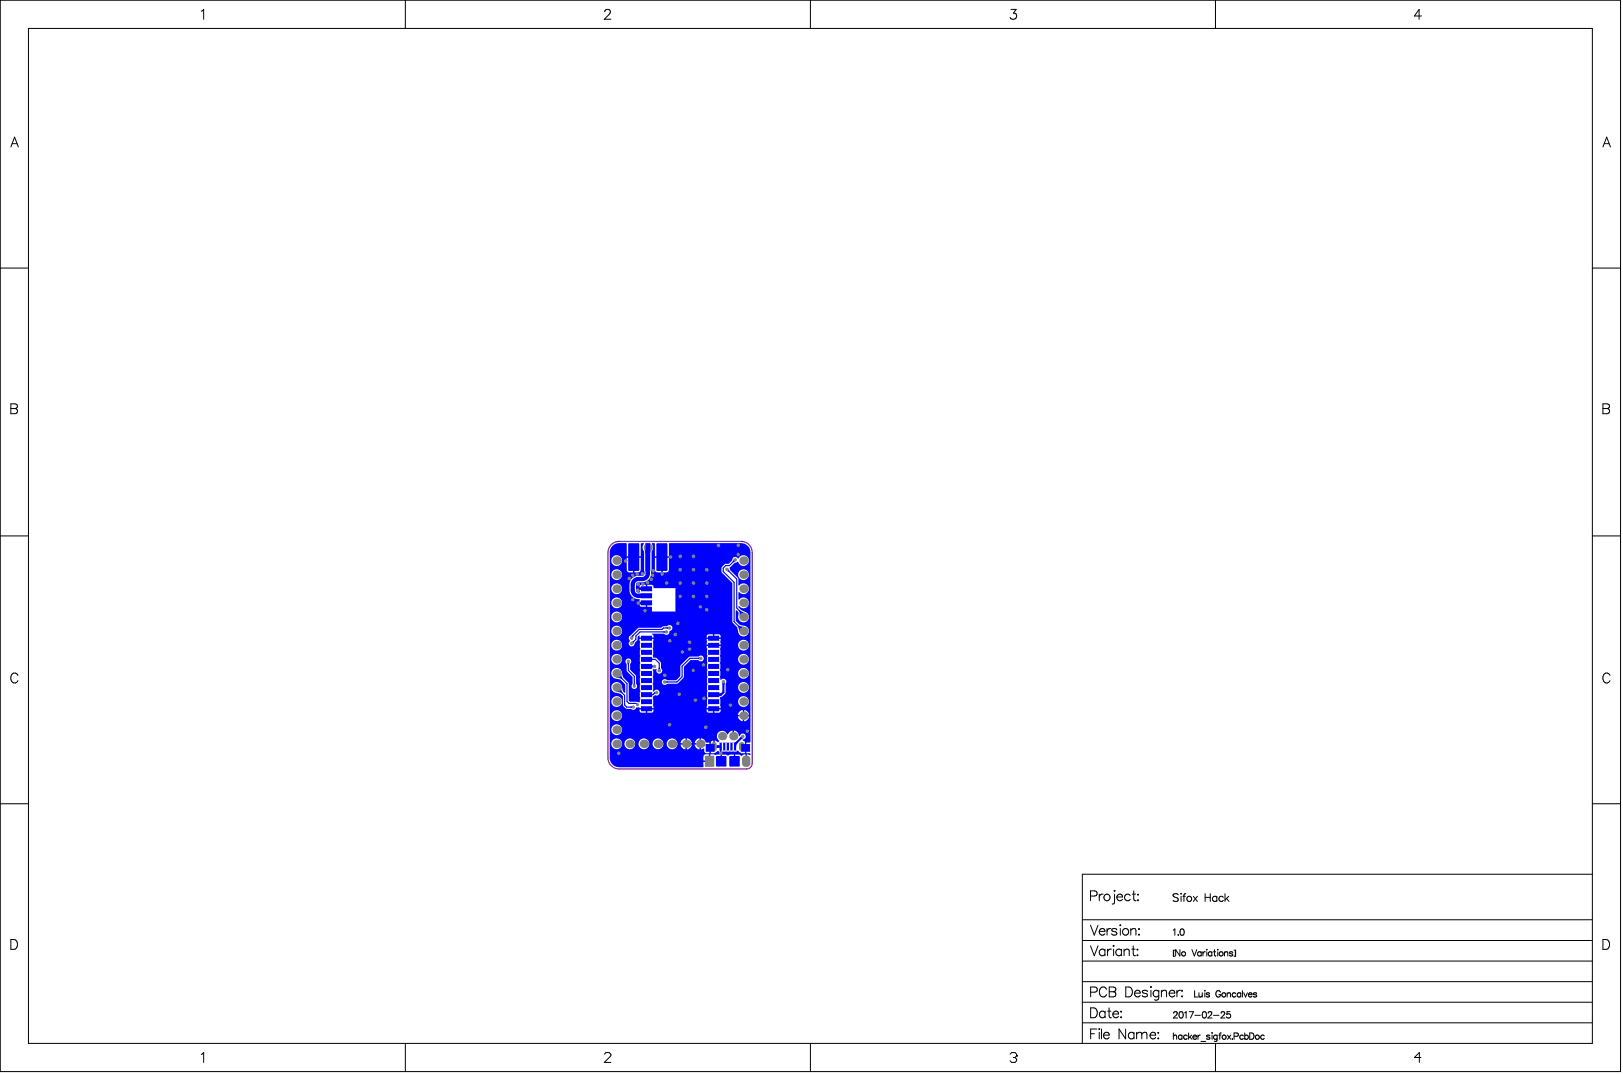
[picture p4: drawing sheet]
<svg xmlns="http://www.w3.org/2000/svg" width="487mm" height="322mm" viewBox="0 0 487 322" stroke-linecap="round" stroke-linejoin="round" font-family="sans-serif">
<g fill="none" stroke="#000" stroke-width=".3">
<path d="M.1 .1h486v321.3h-486zM8.5 8.5h469.1v304.4h-469.1zM60.4 3.4l.7-.6v3M121.6 .1v8.4M181.4 3.5l.1-.4 .5-.3h.5l.5 .3a.92 .92 0 0 1-.3 1.3l-1.4 1.4h1.9M243.1 .1v8.4M303.3 2.8h1.5l-.8 1.1a.99 .99 0 0 1 .9 1.4 .99 .99 0 0 1-1.6 .3l-.3-.4M364.6 .1v8.4M426.4 4.8h-2.1l1.4-2v3M3.3 44.1l1.1-3 1.1 3M3.7 43.1h1.4M480.8 44.1l1.1-3 1.2 3"/>
<path d="M481.2 43.1h1.4M.1 80.4h8.4M477.6 80.4h8.5M3.3 121.1h1.2l.6 .3 .1 .6-.3 .4-.4 .1a.78 .78 0 0 1 .8 .8 .78 .78 0 0 1-.8 .8h-1.2zM3.3 122.5h1.2M480.8 121.1h1.3l.5 .3 .2 .6-.3 .4-.4 .1a.78 .78 0 0 1 .7 .8 .78 .78 0 0 1-.7 .8h-1.3zM480.8 122.5h1.3M.1 160.7h8.4M477.6 160.7h8.5M5.4 202.6a1.09 1.09 0 0 0-1.3-.8 1.09 1.09 0 0 0-.8 1.2 1.3 1.3 0 0 0 .2 1.4 1.3 1.3 0 0 0 1.4 .3l.5-.6M482.9 202.6a1.09 1.09 0 0 0-1.2-.8 1.09 1.09 0 0 0-.9 1.2 1.3 1.3 0 0 0 .3 1.4 1.3 1.3 0 0 0 1.4 .3l.4-.6M.1 241h8.4"/>
<path d="M477.6 241h8.5M324.7 275.8h152.9M327.1 268.7h1.3a.78 .78 0 0 0 .7-.8 .78 .78 0 0 0-.7-.7h-1.3v2.9M327.1 277.5l1.1 2.9 1.2-2.9M329.7 279.3a.93 .93 0 0 0 .6 1.1 .93 .93 0 0 0 1.1-.4M329.7 268.2v1.9M329.9 278.9a.82 .82 0 0 1 .9-.4 .82 .82 0 0 1 .6 .8h-1.7zM330.9 268.2a.95 .95 0 0 0-1.2 .8M332.1 278.5v1.9M333.2 278.5a.95 .95 0 0 0-1.1 .8M334.3 267v.3zM334.3 268.2v2.3l-.1 .5-.6 .1"/>
<path d="M335 278.9a.89 .89 0 0 0-1.5 0l.1 .3 1.3 .4 .1 .4a.89 .89 0 0 1-1.5 0M335 269a.93 .93 0 0 0 .6 1.1 .93 .93 0 0 0 1.1-.4M335.1 268.6a.82 .82 0 0 1 1-.5 .82 .82 0 0 1 .6 .9h-1.7zM336 277.3v.3zM336 278.5v1.9M339 268.6a.94 .94 0 0 0-1.4-.2 .94 .94 0 0 0 0 1.4 .94 .94 0 0 0 1.4-.1M339.2 279l.7-.5 .7 .1 .1 1.8M339.2 278.5v1.9M339.7 268.2h.9M340.1 267.2v2.4l.1 .4 .6 .1M341.3 268.2v.2zM341.3 269.8v.3z"/>
<path d="M341.7 278.5v.3zM352 278.9l.4-.3v1.9M353.4 268.3a.87 .87 0 0 0-.8-.3 .87 .87 0 0 0-.7 .6l.2 .3 1.1 .4 .2 .7a1.02 1.02 0 0 1-1.5 0M354.2 278.7l.3-.1a.98 .98 0 0 1 .7 .9 .98 .98 0 0 1-.7 1 1.21 1.21 0 0 1-.3-1.8zM354.3 267.9v.2zM354.3 268.8v1.5M354.8 268.8h.8M355.7 268l-.5 .1-.1 .4v1.8M358 268.8l1.2 1.5M359.2 268.8l-1.2 1.5M361.5 268v2.3M361.5 269.1h1.5"/>
<path d="M363 268v2.3M365 269.1a.74 .74 0 0 0-1.1-.1 .74 .74 0 0 0 0 1.1 .74 .74 0 0 0 1.1-.1M365 268.8v1.5M367 269.1a.74 .74 0 0 0-1.1-.1 .74 .74 0 0 0 0 1.1 .74 .74 0 0 0 1.1-.1M367.5 268v2.3M367.9 269.5l.8 .8M368.6 268.8l-1.1 1.1M477.6 262.2h-152.9v50.7M3.3 281.8h.9a1.58 1.58 0 0 1 1.1 1.4 1.58 1.58 0 0 1-1.1 1.5h-.9zM324.7 294.4h152.9M324.7 288.2h152.9M324.7 282h152.9"/>
<path d="M327.1 283.7l1.1 2.9 1.2-2.9M327.1 297.5h1.3a.78 .78 0 0 0 .7-.7 .78 .78 0 0 0-.7-.8h-1.3v3M331.4 284.6v2M331.4 285.1a.94 .94 0 0 0-1.4-.2 .94 .94 0 0 0 0 1.4 .94 .94 0 0 0 1.4-.1M331.9 296.7a1.09 1.09 0 0 0-1.2-.7 1.09 1.09 0 0 0-.9 1.1 1.29 1.29 0 0 0 .3 1.4 1.29 1.29 0 0 0 1.4 .3l.4-.5M332.2 284.6v2M332.7 296h1.3l.6 .3v.8l-.6 .3a.78 .78 0 0 1 .7 .8 .78 .78 0 0 1-.7 .8h-1.3zM332.7 297.4h1.3M333.3 284.6a.95 .95 0 0 0-1.1 .9M333.9 283.7h.3zM334 284.6v2M336.4 285.1a.94 .94 0 0 0-1.4-.2 .94 .94 0 0 0 0 1.4 .94 .94 0 0 0 1.4-.1"/>
<path d="M336.4 284.6v2M337.2 285.2l.7-.6 .7 .2 .1 1.8M337.2 284.6v2M337.7 296h1a1.58 1.58 0 0 1 1 1.5 1.58 1.58 0 0 1-1 1.5h-1zM339.5 284.6h1M339.9 283.7v2.3l.2 .5 .5 .1M340.3 297.8a.93 .93 0 0 0 .6 1.1 .93 .93 0 0 0 1.1-.4M340.5 297.4a.82 .82 0 0 1 .9-.4 .82 .82 0 0 1 .6 .8h-1.7zM341.2 284.6v.3zM341.2 286.3v.3zM341.7 280.2v.2zM344.2 297.4a.89 .89 0 0 0-1.6 0l.2 .3 1.2 .4 .2 .4a.89 .89 0 0 1-1.6 0"/>
<path d="M345.2 295.9v.2zM345.2 297v2M347.6 297v2.2a.78 .78 0 0 1-.5 .7 .78 .78 0 0 1-.8-.1M347.6 297.4a.94 .94 0 0 0-1.4-.1 .94 .94 0 0 0 0 1.4 .94 .94 0 0 0 1.4-.2M348.4 297.5l.7-.5 .7 .1 .1 1.9M348.4 297v2M350.7 297.8a.93 .93 0 0 0 .5 1.1 .93 .93 0 0 0 1.2-.4M351.1 297.1a.78 .78 0 0 1 .9-.1 .78 .78 0 0 1 .4 .8h-1.7zM352 285v1.8M352.4 285h-.4v1.8h.4M353 297v2M353.4 280.4h.1z"/>
<path d="M353.9 284.8v1.9l-1.2-1.9v1.9M354.1 297a.95 .95 0 0 0-1.1 .8M354.4 298.8h.3zM354.6 297v.3zM357.5 284.8l.8 1.9 .7-1.9M358.3 297.1v1.9h1.1M359.6 297.7l.1 1.2 .5 .1 .4-.4M360.3 285.7a.61 .61 0 0 0-.9-.1 .61 .61 0 0 0 0 .9 .61 .61 0 0 0 .9-.1M360.3 285.4v1.3M360.6 297.7v1.3M360.8 285.4v1.3M361.4 297v.2z"/>
<path d="M361.4 297.7v1.3M361.5 285.4l-.4 .1-.3 .5M362 284.7v.2zM362 285.4v1.3M362.8 298l-.3-.3-.7 .3 .9 .5v.4l-.5 .1-.4-.3M363.5 285.7a.61 .61 0 0 0-.9-.1 .61 .61 0 0 0 0 .9 .61 .61 0 0 0 .9-.1M363.5 285.4v1.3M364 285.4h.6M364.3 284.8v1.5l.1 .3 .3 .1M365.2 284.8h.2zM365.3 285.4v1.3M366.1 297.6a.7 .7 0 0 0-.8-.5 .7 .7 0 0 0-.6 .7v.5a.68 .68 0 0 0 .7 .7 .68 .68 0 0 0 .7-.7h-.5"/>
<path d="M367.3 285.8l.4-.4 .5 .1 .1 1.2M367.3 285.4v1.3M368.1 298.1l.5-.4 .4 .1 .1 1.2M368.1 297.7v1.3M369.8 285.7l-.4-.3-.6 .3 .9 .5v.4l-.6 .1-.3-.3M370.2 285h.4v1.8h-.4M370.5 285v1.8M370.7 298a.61 .61 0 0 0-.9-.1 .61 .61 0 0 0 0 .9 .61 .61 0 0 0 .9-.1M372.2 298a.61 .61 0 0 0-.9-.1 .61 .61 0 0 0 0 .9 .61 .61 0 0 0 .9-.1M372.2 297.7v1.3M372.7 297.1v1.9M373.1 297.7l.5 1.3 .6-1.3"/>
<path d="M374.5 298.3l.1 .4 .3 .3 .7-.3M374.7 297.8h.7l.2 .5h-1.1zM377 298l-.4-.3-.6 .3 .9 .5v.4l-.6 .1-.3-.3M480.8 281.8h1a1.58 1.58 0 0 1 1 1.4 1.58 1.58 0 0 1-1 1.5h-1zM60.4 316.2l.7-.5v2.9M121.6 312.9v8.5M181.3 316.2l.5-.5h.9l.5 .5v.4l-1.9 2h1.9M243.1 312.9v8.5M303 316.2l.5-.5h1l.4 .5v.4M304 317.1h.5M304.5 317.1l.4 .5v.5l-.4 .5h-1l-.5-.5M304.9 316.6h.1"/>
<path d="M304.9 316.6l-.4 .5M324.7 306.7h152.9M324.7 300.6h152.9M327.1 302.3h1a1.58 1.58 0 0 1 1.1 1.4 1.58 1.58 0 0 1-1.1 1.5h-1zM327.1 310h1.2M329 308.6h-1.9v3M329.7 308.5v.2zM329.7 309.6v2M330.4 308.6v3M331 310.4a.93 .93 0 0 0 .6 1.1 .93 .93 0 0 0 1.1-.4M331.2 310a.82 .82 0 0 1 .9-.4 .82 .82 0 0 1 .6 .8h-1.7zM331.5 303.7a.94 .94 0 0 0-1.4-.2 .94 .94 0 0 0 0 1.4 .94 .94 0 0 0 1.4-.1"/>
<path d="M331.5 303.2v2M332.3 303.2h.9M332.7 302.3v2.4l.1 .4 .6 .1M333.8 304.1a.93 .93 0 0 0 .6 1 .93 .93 0 0 0 1.1-.3M334.2 303.4a.78 .78 0 0 1 .9-.1 .78 .78 0 0 1 .4 .8h-1.7zM336.3 303.2v.3zM336.3 304.9v.3zM337.6 308.6v3l-1.9-3v3M340.1 310a.94 .94 0 0 0-1.3-.1 .94 .94 0 0 0 0 1.4 .94 .94 0 0 0 1.3-.2M340.1 309.6v2M340.9 310.1l.7-.5 .7 .1 .2 .4M340.9 309.6v2"/>
<path d="M342.5 310.1l.7-.5 .7 .1 .1 1.9M342.5 310.1v1.5M345 310.4a.93 .93 0 0 0 .5 1.1 .93 .93 0 0 0 1.2-.4M345.4 309.7a.78 .78 0 0 1 .9-.1 .78 .78 0 0 1 .4 .8h-1.7zM347.4 309.6v.3zM347.4 311.3v.3zM352 310.8l.4-.4 .5 .1 .1 1.2M352 309.8v1.9M352 303.8l.4-.4 .6 .1 .1 .3-.2 .6-.9 .9h1.2M353.9 303.5l.3-.1a.98 .98 0 0 1 .7 .9 .98 .98 0 0 1-.7 1 1.21 1.21 0 0 1-.3-1.8zM354.5 310.7a.61 .61 0 0 0-.9-.1 .61 .61 0 0 0 0 .9 .61 .61 0 0 0 .9-.1M354.5 310.4v1.3"/>
<path d="M355.3 303.8l.5-.4v1.9M356.1 310.7a.61 .61 0 0 0-.9-.1 .61 .61 0 0 0 0 .9 .61 .61 0 0 0 .9-.1M356.5 309.8v1.9M356.7 303.4h1.3l-.9 1.9M356.9 311l.6 .7M357.4 310.4l-.9 .9M357.8 311l.1 .4 .4 .3 .6-.3M357.9 310.7l.7-.3 .3 .6h-1.1zM358.4 304.5h1.7M359.3 310.4v1.3M360.1 310.4l-.5 .1-.3 .5M360.2 312.3h1.5"/>
<path d="M360.9 303.5l.3-.1a.98 .98 0 0 1 .7 .9 .98 .98 0 0 1-.7 1 1.22 1.22 0 0 1-.3-1.8zM362.4 303.8l.4-.4 .5 .1 .2 .3-.3 .6-.9 .9h1.3M362.9 310.7l-.4-.3-.6 .3 .9 .4v.5l-.5 .1-.4-.3M363.6 309.7v.2zM363.6 310.4v1.3M364 304.5h1.6M364.6 312.9v8.5M365.1 310.7a.61 .61 0 0 0-.9-.1 .61 .61 0 0 0 0 .9 .61 .61 0 0 0 .9-.1M365.1 310.4l-.1 1.7-.7 .1M365.6 310.4h.6M366.3 303.8l.4-.4 .5 .1 .2 .3-.3 .6-.9 .9h1.3M366.3 309.8l-.3 .1-.1 .2v1.6"/>
<path d="M368.2 310.4l1 1.3M369 303.4h-.9l-.1 .8a.67 .67 0 0 1 1 0 .67 .67 0 0 1-.1 1 .67 .67 0 0 1-1-.3M369.2 310.4l-1 1.3M369.6 311.6h.2zM370.2 310.8l1.1-.1 .1-.7-1.2-.2v1.9M373 310.7a.61 .61 0 0 0-.9-.1 .61 .61 0 0 0 0 .9 .61 .61 0 0 0 .9-.1M373.4 310.7a.61 .61 0 0 1 .9-.1 .61 .61 0 0 1 0 .9 .61 .61 0 0 1-.9-.1M373.4 309.8v1.9M374.9 309.8h.6a1.02 1.02 0 0 1 .7 .9 1.02 1.02 0 0 1-.7 1h-.6zM379.2 310.7a.61 .61 0 0 0-.9-.1 .61 .61 0 0 0 0 .9 .61 .61 0 0 0 .9-.1M426.2 317.1h-1.9l1.4-1.4v2.9"/>
<circle cx="332" cy="269.1" r=".98"/>
<circle cx="337.6" cy="279.5" r=".98"/>
<circle cx="356.7" cy="269.6" r=".77"/>
<circle cx="355" cy="286" r=".63"/>
<circle cx="366.3" cy="286" r=".63"/>
<circle cx="367.1" cy="298.4" r=".63"/>
<circle cx="367.2" cy="311" r=".63"/>
<circle cx="377.1" cy="311" r=".63"/>
</g>
<path d="M183.3 163.3a3.3 3.3 0 0 1 2.4-.9h36.6a3.3 3.3 0 0 1 3.3 3.3v63.2l-.2 .9-.6 .6-.8 .2h-38.3a3.3 3.3 0 0 1-3.3-3.3v-61.6a3.3 3.3 0 0 1 .9-2.4z" fill="none" stroke="#800080" stroke-width=".34"/>
<g fill="#00f">
<path d="M186.2 201.8l.5 1.6-.2 .3-1.7-.5z"/>
<path d="M189.1 211.9l.6-.2v.7l-.6-.2z"/>
<path d="M188.1 198.7h.8l-.2 .6h-.4z"/>
<path d="M189.4 192.5l.6-.3 .2 .3-.2 .6z"/>
<path d="M189.2 190.9l.5-.3h.4l-.1 .6z"/>
<path d="M191.7 180.4l.6 .1v.7l-.6 .1z"/>
<path d="M191.5 178.1l.8-.1v1.4l-.8-.1z"/>
<path d="M196.5 207.4l.2 .8h-.5l-.2-.3z"/>
<path d="M195.6 208l.3 .1v.4l-.3 .1z"/>
<path d="M195.4 199.7l.6-.3v.9l-.6-.3z"/>
<path d="M195.6 199.5l.3 .2v.3l-.3 .2z"/>
<path d="M195.6 197.4l.3 .2v.3l-.3 .2z"/>
<path d="M199.7 204.1l.6 .3v.3l-.6 .3z"/>
<path d="M199 189.3l.6-.2v.8l-.6-.2z"/>
<path d="M215.7 207.8l.6 .2v.6l-.6 .3z"/>
<path d="M218.6 170.7l.3 .6-.3 .2-.6-.2z"/>
<path d="M220 167.8l.6 .6-.6 .3-.2-.3z"/>
<path d="M221.5 187.5l1.7 .5-1.4 1.4-.5-1.6z"/>
<path d="M186.2 206l.5 1.7-.2 .2-1.7-.5z"/>
<path d="M191.8 176.2l.5-.1v.9l-.5-.1z"/>
<path d="M191.6 180.5l.7-.3v1.3l-.7-.3z"/>
<path d="M197.6 200.2h.3l.3 .6h-.9z"/>
<path d="M209.3 197.3l.6-.3v.9l-.6-.3z"/>
<path d="M213.3 223.3l.1 1.3-.6-.5z"/>
<path d="M215.2 223.6l.6-.3v1.2l-.6-.3z"/>
<path d="M214.3 223.3l.7 .3v.6l-.7 .3z"/>
<path d="M215 223.3l.6 .3v.6l-.6 .3z"/>
<path d="M222.3 220.8l.6 .6-.5 .3-.4-.5z"/>
<path d="M221.6 183.2l.4-.1 1.5 .7-1.7 .9 .1-.9z"/>
<path d="M190.1 205h.3l.3 .5h-.8z"/>
<path d="M199.9 188.2l.6-.3v.8l-.6-.2z"/>
<path d="M193.6 171.2h1.4l-.1 .8h-1.2z"/>
<path d="M193.3 164.9h2l-.4 1.4h-1.2z"/>
<path d="M220.2 222.7l.7-.4 .4 .5-.5 .9z"/>
<path d="M216.6 204.7h.8l-.1 .6h-.6z"/>
<path d="M183.7 163.7l1.4-.8h2.8l.1 .2v3.8h4.2v-3.8l.1-.2 .8 .1a2.13 2.13 0 0 0 .1 2.5v5.6a1.04 1.04 0 0 1-.5 1.6 2.95 2.95 0 0 0-3.9 2.6v1.7a2.69 2.69 0 0 0 3 2.7v.9h2.1l.2 .2v1.2l1.5 .1v1.3h7v-7h-6.6v-.7l-.3-.3h-1.6v1.2l-.2 .2h-2.1l.2 .7a.67 .67 0 0 1-.8 .2 .67 .67 0 0 1-.4-.7v-1.9l.7-.5a2.95 2.95 0 0 0 3.8-2.5l.2-6.8a1.83 1.83 0 0 0 0-2.3l.8-.1 .2 .2-.1 3.8h4.2v-3.8l.2-.2h21.5a2.81 2.81 0 0 1 2.8 2.8v56.9l-1.2 .1v3.2h1l.2 .5-1.1-.2v2.1h-.4v-2.1l-1.2 .5-.5-.4h-1.4v2h-.4v-2h-1.3l-.3 .3-.9-.3h-1.1v2h-.4v-2l-1.5 .1-1.5-.2v2.1l-.3 .2h-1.8l-.1 1.6h-25.2a2.81 2.81 0 0 1-2.8-2.8v-61.6l.2-1.1zM217.3 169.2l-.8 1v1.4l3.2 3.3v11.5l1.5 2a2.3 2.3 0 0 0 1.8 2.5 1.69 1.69 0 0 0 1.6-2 1.69 1.69 0 0 0-2.1-1.4l-.7-.2-1.1-1.1v-3.1l.2-.1 .5 .5 .1 .5a1.72 1.72 0 0 0 .6 2.3 1.72 1.72 0 0 0 2.3-.5 1.95 1.95 0 0 0-1.7-2.7l-1.2-1 .2-.4a1.61 1.61 0 0 0 2.4 .3 1.61 1.61 0 0 0 0-2.4 1.61 1.61 0 0 0-2.4 .3l-.2-.1v-2.2l.2-.1a1.61 1.61 0 0 0 2.4 .3 1.61 1.61 0 0 0 0-2.4 1.61 1.61 0 0 0-2.4 .2h-.2v-2.1l-2.4-2.5-.3-.7 1.5-1.4 1.1-.4a1.62 1.62 0 0 0 2.5 1 1.62 1.62 0 0 0 .1-2.7 1.62 1.62 0 0 0-2.5 .7h-.2a.95 .95 0 0 0-1.1-.4 .95 .95 0 0 0-.6 1l-1 1zM183.4 168.1a1.62 1.62 0 0 0 3.2 0 1.62 1.62 0 0 0-3.2 0zM198.8 167.3v4.4h1.1a.77 .77 0 0 0 .7-.8v-3.6zM196.4 167.3v3.6a.77 .77 0 0 0 .8 .8h1.1v-4.4zM190.3 167.3v4.4h1.1a.77 .77 0 0 0 .8-.8v-3.6zM188 167.3v3.6a.77 .77 0 0 0 .8 .8h1.1v-4.4zM221.4 172.3a1.62 1.62 0 0 0 3.2 0 1.62 1.62 0 0 0-3.2 0zM183.4 172.3a1.62 1.62 0 0 0 3.2 0 1.62 1.62 0 0 0-3.2 0zM192 175.6l-.2 .8h1.9v-1zM183.4 176.6a1.62 1.62 0 0 0 3.2 0 1.62 1.62 0 0 0-3.2 0zM191.8 181l.1 .6 .3 .3 1.5 .1v-1zM183.4 180.8a1.62 1.62 0 0 0 3.2 0 1.62 1.62 0 0 0-3.2 0zM183.4 185a1.62 1.62 0 0 0 3.2 0 1.62 1.62 0 0 0-3.2 0zM188.8 190.8a1.22 1.22 0 0 0 .2 1.5 .88 .88 0 0 0 .3 1.4 .88 .88 0 0 0 1.1-.9l.8-.9 .1-.9 .4-.5 .2 .1-.1 .6h4.2v-.6l-.5-.6h3.5a1.19 1.19 0 0 0 1.9-.8 .89 .89 0 0 0 .5-1.4 .89 .89 0 0 0-1.4 0h-1.2l-.4 .4-6.9 .1zM183.4 189.3a1.62 1.62 0 0 0 3.2 0 1.62 1.62 0 0 0-3.2 0zM214.3 190.2v1h1.9l-.1-.6-.3-.3zM212.1 190.4l-.1 .8h1.9v-1zM212 191.6l.1 .9-.1 .8h4.2l-.2-.8 .2-.9zM221.4 193.5a1.62 1.62 0 0 0 3.2 0 1.62 1.62 0 0 0-3.2 0zM183.4 193.5a1.62 1.62 0 0 0 3.2 0 1.62 1.62 0 0 0-3.2 0zM198.8 203.9a.93 .93 0 0 0 .2 1.3 .93 .93 0 0 0 1.2-.1l3.2-.2 1.7-1.7v-3.2l2.1-2.1 2.2 .1a.94 .94 0 0 0 1.4 .1 .94 .94 0 0 0 0-1.4 .94 .94 0 0 0-1.4 .2l-2.6 .1-2.6 2.4-.1 3.4-1.3 1.2h-2.5l-.9-.4zM221.4 197.7a1.62 1.62 0 0 0 3.2 0 1.62 1.62 0 0 0-3.2 0zM183.4 197.7a1.62 1.62 0 0 0 3.2 0 1.62 1.62 0 0 0-3.2 0zM221.4 201.9a1.62 1.62 0 0 0 3.2 0 1.62 1.62 0 0 0-3.2 0zM187.9 197.7l-.3 .6 .4 .9v2.1l1.8 1.8-.1 1.9a.89 .89 0 0 0 0 1.4 .89 .89 0 0 0 1.3-.1 .89 .89 0 0 0-.2-1.3l-.1-2.4-1.7-1.8 .1-1.8a.89 .89 0 0 0 0-1.2 .89 .89 0 0 0-1.2-.1zM221.4 206.2a1.62 1.62 0 0 0 3.2 0 1.62 1.62 0 0 0-3.2 0zM191.8 191.6l.3 2.9-.2 16-3-.1-.3-.3v-5.3l-1.8-2a2.3 2.3 0 0 0-1.8-2.5 1.69 1.69 0 0 0-1.6 2 1.69 1.69 0 0 0 2.1 1.4l.7 .2 1.4 1.3v2.5l-.2 .1-.6-.8a2.3 2.3 0 0 0-1.8-2.5 1.69 1.69 0 0 0-1.6 2 1.69 1.69 0 0 0 2.1 1.4l.7 .2 .6 .7 .2 3 .8 .7 1.4 .1a1.2 1.2 0 0 0 1.7-.5h.7l.2 .2h4.2l-.2-3 .1-.5 .6-.3a.91 .91 0 0 0 1.2-.4 .91 .91 0 0 0-.4-1.3 .91 .91 0 0 0-1.2 .6h-.3v-6.6l1-.2 .2 .1a.88 .88 0 0 0 .4 1.1 .88 .88 0 0 0 1.2-.3 .88 .88 0 0 0-.3-1.2l-.2-1.8-1.3-1.2-.9-.1-.1-.4 .2-5.2zM221.4 210.4a1.62 1.62 0 0 0 3.2 0 1.62 1.62 0 0 0-3.2 0zM183.4 210.4a1.62 1.62 0 0 0 3.2 0 1.62 1.62 0 0 0-3.2 0zM212 193.7l.2 2.9v12.9l-.2 2.8h4.2l-.2-2.7a.38 .38 0 0 1-.1-.4 .38 .38 0 0 1 .4-.2l.5-.2 .8-.9 .1-2.9a.89 .89 0 0 0-.2-1.2 .89 .89 0 0 0-1.2 .1h-.2l-.2-.8v-6.5l.3-2.9zM214.3 212.8v.9h1.3l.5-.3 .1-.6zM212 212.8v.6l.3 .3h1.6v-.9zM194.1 212.8v.9h1.3l.6-.3v-.6zM191.8 212.8l.1 .6 .3 .3h1.5v-.9zM223.2 212.9v1.5h1.5v-.2a1.67 1.67 0 0 0-1.5-1.3zM221.8 213.4l-.5 1h1.5v-1.5zM183.4 214.6a1.62 1.62 0 0 0 3.2 0 1.62 1.62 0 0 0-3.2 0zM223.2 214.8v1.5h.3a1.67 1.67 0 0 0 1.2-1.5zM221.3 214.8l.1 .3a1.67 1.67 0 0 0 1.4 1.2v-1.5zM215.5 219.6l-.5 1.2 .7 1.5-.5 .3-.8-.5v1.8h-.4v-1.8l-.8 .4v3.4l1.2-.1 .4-.2a.61 .61 0 0 1 .5-.4 .61 .61 0 0 1 .6 .3l.1-1.6h.4v1.6l1.4-.2 3 .1 .6-.3 .9 .7 1.1 .1v-3.4l-.6-.4 .1-.3a.92 .92 0 0 0 .8-1 .92 .92 0 0 0-.9-.9 .92 .92 0 0 0-.9 .9h-.3a1.65 1.65 0 0 0-1.4-1.7v1.7h-.5v-1.7l-.6 .2-.7 1h-.3a1.59 1.59 0 0 0-2.6-.7zM183.4 218.8a1.62 1.62 0 0 0 3.2 0 1.62 1.62 0 0 0-3.2 0zM206 221.4v1.5h1.5v-.3a1.67 1.67 0 0 0-1.5-1.2zM208.8 221.9l-.4 1h1.4v-1.5zM204.6 221.9l-.5 1h1.5v-1.5zM200 223.1a1.62 1.62 0 0 0 3.2 0 1.62 1.62 0 0 0-3.2 0zM195.8 223.1a1.62 1.62 0 0 0 3.2 0 1.62 1.62 0 0 0-3.2 0zM191.5 223.1a1.65 1.65 0 0 0 3.3 0 1.65 1.65 0 0 0-3.3 0zM187.3 223.1a1.62 1.62 0 0 0 3.2 0 1.62 1.62 0 0 0-3.2 0zM183.4 223.1a1.62 1.62 0 0 0 3.2 0 1.62 1.62 0 0 0-3.2 0zM208.4 223.3v.2a1.67 1.67 0 0 0 1.4 1.3v-1.5zM204.1 223.3l.1 .2a1.67 1.67 0 0 0 1.4 1.3v-1.5zM206 223.3v1.5l.3-.1a1.67 1.67 0 0 0 1.2-1.4zM210.3 221.4v3.4l.8-.4 .1 .1 .2 1.2 1.4 .2v-3.2l-1.1-.1a1.67 1.67 0 0 0-1.4-1.2zM211.2 226.4l-.2 1.7h1.6v-1.9z"/>
</g>
<path d="M218.1 170.8l2.9 2.9v8.6l2 2.1v.6M220.5 167.9l-1.7 1.7h-1.1l-.8 .8v1l3.3 3.2v11.8l2.8 2.9M188.5 198.3v2.8l1.8 1.7v3M193.9 199.9h2.4M193.9 197.7h2.7l1.2 1.2v2.2M199.9 189.5h-7.9l-1.3 1.2v1l-1.2 1.3M200.8 188.3h-1.8l-.4 .5h-6.9l-2.2 2.2v.4M210.2 197.4h-3.2l-2.4 2.4v3.2l-1.6 1.5h-3.6M210.2 197.4v.1M185 206.2l2.4 2.3v2.9l.6 .7h2M185 201.9l3.1 3.1v5.3l.6 .7h2.2l.3 .3M196.9 207.7h-.4l-.6 .6h-2" fill="none" stroke="#00f" stroke-width=".34"/>
<path d="M193.9 178.7h.1M194.3 164.2v7.8l-.5 1.2a2.58 2.58 0 0 1-2.3 .5l-1.2 .4a3.1 3.1 0 0 0-.5 2.9l.2 .9 1 .7 2.9 .1" fill="none" stroke="#00f" stroke-width="1.3"/>
<path d="M193.9 176.6h-2.1l-.5 .4M193.9 180.8l-2.5 .1M217 204.4v3.2l-.7 .7h-2.2M216.2 223.9h-2.8l-.4 .4M222.8 220.8l-2.3 2.4v.7" fill="none" stroke="#00f" stroke-width=".64"/>
<g fill="#808080">
<circle cx="196.9" cy="207.7" r=".53"/>
<circle cx="204.7" cy="195.5" r=".53"/>
<circle cx="199.4" cy="204.5" r=".53"/>
<circle cx="210.2" cy="197.5" r=".53"/>
<circle cx="197.8" cy="201.1" r=".53"/>
<circle cx="196.3" cy="199.9" r=".53"/>
<circle cx="190.3" cy="205.8" r=".49"/>
<circle cx="190" cy="212.1" r=".49"/>
<circle cx="191.2" cy="211.3" r=".49"/>
<circle cx="189.5" cy="193" r=".53"/>
<circle cx="189.5" cy="191.4" r=".53"/>
<circle cx="199.9" cy="189.5" r=".53"/>
<circle cx="221.4" cy="166.3" r=".53"/>
<circle cx="215.5" cy="163.6" r=".53"/>
<circle cx="219.1" cy="211.5" r=".53"/>
<circle cx="211.7" cy="218.1" r=".53"/>
<circle cx="221.5" cy="163.5" r=".53"/>
<circle cx="218.1" cy="170.8" r=".53"/>
<circle cx="220.5" cy="167.9" r=".53"/>
<circle cx="211" cy="199.4" r=".53"/>
<circle cx="204" cy="178.9" r=".49"/>
<circle cx="208" cy="201.1" r=".49"/>
<circle cx="188.5" cy="198.3" r=".53"/>
<circle cx="210.1" cy="182" r=".49"/>
<circle cx="200.8" cy="188.3" r=".53"/>
<circle cx="200.8" cy="217.3" r=".53"/>
<circle cx="218.3" cy="200.9" r=".53"/>
<circle cx="217" cy="204.4" r=".53"/>
<circle cx="222.8" cy="220.8" r=".53"/>
<circle cx="192.7" cy="172.1" r=".53"/>
<circle cx="191.1" cy="172.1" r=".53"/>
<circle cx="188.8" cy="173.5" r=".53"/>
<circle cx="195.8" cy="172.5" r=".53"/>
<circle cx="191.4" cy="175.2" r=".53"/>
<circle cx="191.3" cy="177" r=".53"/>
<circle cx="194.2" cy="174.7" r=".53"/>
<circle cx="195.3" cy="173.7" r=".53"/>
<circle cx="189.8" cy="172.6" r=".53"/>
<circle cx="189.8" cy="179.8" r=".53"/>
<circle cx="191.4" cy="180.9" r=".53"/>
<circle cx="192.8" cy="175.2" r=".53"/>
<circle cx="195.9" cy="171.2" r=".53"/>
<circle cx="201.1" cy="167.1" r=".53"/>
<circle cx="198.6" cy="172.1" r=".53"/>
<circle cx="187.7" cy="168.2" r=".53"/>
<circle cx="204" cy="174.9" r=".53"/>
<circle cx="204" cy="170.9" r=".53"/>
<circle cx="204" cy="166.8" r=".53"/>
<circle cx="208" cy="178.9" r=".53"/>
<circle cx="208" cy="174.9" r=".53"/>
<circle cx="208" cy="170.9" r=".53"/>
<circle cx="208" cy="166.9" r=".53"/>
<circle cx="212" cy="178.9" r=".53"/>
<circle cx="212" cy="182.9" r=".53"/>
<circle cx="212" cy="174.9" r=".53"/>
<circle cx="212" cy="170.9" r=".53"/>
<circle cx="200" cy="174.8" r=".53"/>
<circle cx="216.2" cy="225.9" r=".53"/>
<circle cx="216.3" cy="228.3" r=".53"/>
<circle cx="220.3" cy="228.3" r=".53"/>
<circle cx="208.6" cy="210" r=".53"/>
<circle cx="211.2" cy="209.4" r=".53"/>
<circle cx="200.9" cy="192.2" r=".53"/>
<circle cx="202.6" cy="190.3" r=".53"/>
<circle cx="206.8" cy="194.7" r=".53"/>
<circle cx="206.8" cy="192.6" r=".53"/>
<circle cx="203.3" cy="186.9" r=".53"/>
<circle cx="185.6" cy="225.9" r=".53"/>
<circle cx="224.2" cy="219.3" r=".53"/>
<circle cx="203.8" cy="208.2" r=".53"/>
<circle cx="199.4" cy="202.5" r=".53"/>
<circle cx="193.5" cy="183.2" r=".53"/>
<circle cx="185" cy="218.8" r="1.27"/>
<circle cx="185" cy="223.1" r="1.27"/>
<circle cx="185" cy="214.6" r="1.27"/>
<circle cx="185" cy="206.2" r="1.27"/>
<circle cx="185" cy="201.9" r="1.27"/>
<circle cx="185" cy="210.4" r="1.27"/>
<circle cx="185" cy="193.5" r="1.27"/>
<circle cx="185" cy="189.3" r="1.27"/>
<circle cx="185" cy="180.8" r="1.27"/>
<circle cx="185" cy="176.6" r="1.27"/>
<circle cx="185" cy="168.1" r="1.27"/>
</g>
<path d="M222.5 223.3v1.2" fill="none" stroke="#808080" stroke-width="1.7"/>
<g fill="#808080">
<path d="M211.7 229.7v.3zM211.4 229.7h.3v.3z"/>
<path d="M214 229.7h.3zM214 229.7h.3l-.2 .2z"/>
<path d="M214 226.6v.3zM214 226.6l.3 .3h-.3z"/>
<path d="M211.4 226.9h.3zM211.6 226.7l.1 .2h-.3z"/>
<circle cx="185" cy="197.7" r="1.27"/>
<circle cx="185" cy="185" r="1.27"/>
<circle cx="185" cy="172.3" r="1.27"/>
<circle cx="193.1" cy="223.1" r="1.27"/>
<circle cx="197.4" cy="223.1" r="1.27"/>
<circle cx="194.3" cy="164.2" r="1.25"/>
</g>
<path d="M211.4 226.9l.3-.3h2.3l.3 .3v2.8l-.3 .3h-2.3l-.3-.3z" fill-rule="evenodd" fill="#808080"/>
<path d="M214.2 223.3v1.2" fill="none" stroke="#808080" stroke-width="1.7"/>
<g fill="#808080">
<path d="M223.6 229v1zM222.6 229h1v1a1 1 0 0 1-1-1z"/>
<path d="M224.1 229h1zM224.1 229h1a1 1 0 0 1-1 1z"/>
<path d="M224.1 226.6v1zM224.1 226.6a1 1 0 0 1 1 1h-1z"/>
<path d="M222.6 227.6h1zM222.9 226.9l.7-.3v1h-1z"/>
<circle cx="205.8" cy="223.1" r="1.27"/>
<circle cx="210" cy="223.1" r="1.27"/>
<circle cx="220" cy="220.8" r="1.25"/>
<circle cx="223" cy="214.6" r="1.27"/>
<circle cx="223" cy="206.2" r="1.27"/>
<circle cx="223" cy="201.9" r="1.27"/>
<circle cx="223" cy="210.4" r="1.27"/>
<circle cx="223" cy="193.5" r="1.27"/>
<circle cx="223" cy="189.3" r="1.27"/>
<circle cx="223" cy="180.8" r="1.27"/>
<circle cx="223" cy="176.6" r="1.27"/>
<circle cx="223" cy="168.1" r="1.27"/>
<circle cx="223" cy="197.7" r="1.27"/>
<circle cx="223" cy="185" r="1.27"/>
<circle cx="223" cy="172.3" r="1.27"/>
<circle cx="188.9" cy="223.1" r="1.27"/>
<circle cx="216.6" cy="220.8" r="1.25"/>
<circle cx="201.6" cy="223.1" r="1.27"/>
</g>
<path d="M223.6 226.6h.5l1 1v1.4l-1 1h-.5l-1-1v-1.4z" fill-rule="evenodd" fill="#808080"/>
<g fill="#00f">
<path d="M215.9 222.7l.6 .1-.1 2.3-.6-.1z" fill-rule="evenodd"/>
<path d="M218.1 222.7l.6 .1-.1 2.3-.6-.1z" fill-rule="evenodd"/>
<path d="M219.1 222.7l.6 .1v2.3l-.6-.1z" fill-rule="evenodd"/>
<path d="M192.4 211.8h3l.2 1.3-3.2 .2z" fill-rule="evenodd"/>
<path d="M192.4 205.5h3l.2 1.3-3.2 .2z" fill-rule="evenodd"/>
<path d="M192.4 201.2h3l.2 1.4-3.2 .1z" fill-rule="evenodd"/>
<path d="M192.4 194.9h3l.2 1.3-3.2 .2z" fill-rule="evenodd"/>
<path d="M192.4 177.9h3l.2 1.4-3.2 .1z" fill-rule="evenodd"/>
<path d="M192.4 203.3h3l.2 1.4-3.2 .1z" fill-rule="evenodd"/>
<path d="M192.4 207.6h3l.2 1.3-3.2 .2z" fill-rule="evenodd"/>
<path d="M192.4 209.7h3l.2 1.3-3.2 .2z" fill-rule="evenodd"/>
<path d="M192.4 190.7h3l.2 1.3-3.2 .2z" fill-rule="evenodd"/>
<path d="M192.4 197h3l.2 1.3-3.2 .2z" fill-rule="evenodd"/>
<path d="M192.4 192.8h3l.2 1.3-3.2 .2z" fill-rule="evenodd"/>
<path d="M192.4 180h3l.2 1.4-3.2 .1z" fill-rule="evenodd"/>
<path d="M192.4 175.8h3l.2 1.4-3.2 .1z" fill-rule="evenodd"/>
<path d="M197.2 162.9h2.7l.3 .3v7.7l-.3 .3h-2.7l-.3-.3v-7.7z" fill-rule="evenodd"/>
<path d="M193.6 163.1h1.5l-.2 8.1-1.3-.1z" fill-rule="evenodd"/>
<path d="M211.9 223.1h2.2l.2 .3v1.8l-.2 .3h-2.2l-.2-.3v-1.8z" fill-rule="evenodd"/>
<path d="M219.1 226.7h2.5l.3 .3v2.6l-.3 .3h-2.5l-.4-.3v-2.6z" fill-rule="evenodd"/>
<path d="M217 222.7l.6 .1-.1 2.3-.6-.1z" fill-rule="evenodd"/>
<path d="M222.6 223.1h2.2l.2 .3v1.8l-.2 .3h-2.2l-.3-.3v-1.8z" fill-rule="evenodd"/>
<path d="M220.2 222.7l.6 .1v2.3l-.6-.1z" fill-rule="evenodd"/>
<path d="M192.4 199.1h3l.2 1.4-3.2 .1z" fill-rule="evenodd"/>
<path d="M212.5 211.8h3.1l.1 1.3-3.2 .2z" fill-rule="evenodd"/>
<path d="M212.5 205.5h3.1l.1 1.3-3.2 .2z" fill-rule="evenodd"/>
<path d="M212.5 201.2h3.1l.1 1.4-3.2 .1z" fill-rule="evenodd"/>
<path d="M212.5 194.9h3.1l.1 1.3-3.2 .2z" fill-rule="evenodd"/>
<path d="M188.8 162.9h2.6l.4 .3v7.7l-.4 .3h-2.6l-.4-.3v-7.7z" fill-rule="evenodd"/>
<path d="M215.1 226.7h2.5l.3 .3v2.6l-.3 .3h-2.5l-.3-.3v-2.6z" fill-rule="evenodd"/>
<path d="M212.5 209.7h3.1l.1 1.3-3.2 .2z" fill-rule="evenodd"/>
<path d="M212.5 207.6h3.1l.1 1.3-3.2 .2z" fill-rule="evenodd"/>
<path d="M212.5 203.3h3.1l.1 1.4-3.2 .1z" fill-rule="evenodd"/>
<path d="M212.5 192.8h3.1l.1 1.3-3.2 .2z" fill-rule="evenodd"/>
<path d="M212.5 197h3.1l.1 1.3-3.2 .2z" fill-rule="evenodd"/>
<path d="M212.5 190.7h3.1l.1 1.3-3.2 .2z" fill-rule="evenodd"/>
<path d="M212.5 199.1h3.1l.1 1.4-3.2 .1z" fill-rule="evenodd"/>
</g>
<g fill="#00f">
<path d="M194.9 171.1h.2z"/>
<path d="M194.9 162.9l.2 .2z"/>
<path d="M193.6 163.1h.1z"/>
<path d="M193.6 171.1l.1 .1z"/>
<path d="M192.4 213.1v.2zM192.3 213.1l.1 .2z"/>
<path d="M195.4 211.8v.1zM195.4 211.8l.2 .1z"/>
<path d="M192.4 206.8v.2zM192.3 206.8l.1 .2z"/>
<path d="M195.4 205.5v.1zM195.4 205.5l.2 .1z"/>
<path d="M192.4 202.6v.1zM192.3 202.6l.1 .1z"/>
<path d="M195.4 201.2v.2zM195.4 201.2l.2 .2z"/>
<path d="M192.4 196.2v.2zM192.3 196.2l.1 .2z"/>
<path d="M195.4 194.9v.1zM195.4 194.9l.2 .1z"/>
<path d="M192.4 179.3v.1zM192.3 179.3l.1 .1z"/>
<path d="M195.4 177.9v.2zM195.4 177.9l.2 .2z"/>
<path d="M192.4 204.7v.1zM192.3 204.7l.1 .1z"/>
<path d="M195.4 203.3v.2zM195.4 203.3l.2 .2z"/>
<path d="M192.4 208.9v.2zM192.3 208.9l.1 .2z"/>
<path d="M195.4 207.6v.1zM195.4 207.6l.2 .1z"/>
<path d="M192.4 211v.2zM192.3 211l.1 .2z"/>
<path d="M195.4 209.7v.1zM195.4 209.7l.2 .1z"/>
<path d="M192.4 192v.2zM192.3 192l.1 .2z"/>
<path d="M195.4 190.7v.1zM195.4 190.7l.2 .1z"/>
<path d="M192.4 198.3v.2zM192.3 198.3l.1 .2z"/>
<path d="M195.4 197v.2zM195.4 197l.2 .2z"/>
<path d="M192.4 194.1v.2zM192.3 194.1l.1 .2z"/>
<path d="M195.4 192.8v.1zM195.4 192.8l.2 .1z"/>
<path d="M192.4 181.4v.1zM192.3 181.4l.1 .1z"/>
<path d="M195.4 180v.2zM195.4 180l.2 .2z"/>
<path d="M192.4 177.2v.1zM192.3 177.2l.1 .1z"/>
<path d="M195.4 175.8v.2zM195.4 175.8l.2 .2z"/>
<path d="M199.9 170.9h.3zM199.9 170.9h.3l-.2 .3h-.1z"/>
<path d="M199.9 162.9v.3zM199.9 162.9l.3 .3h-.3z"/>
<path d="M196.9 163.2h.3zM197 162.9h.2v.3h-.3z"/>
<path d="M197.2 170.9v.3zM196.9 170.9h.3v.3z"/>
<path d="M211.9 225.2v.3zM211.7 225.2h.2v.3z"/>
<path d="M214.1 225.2h.2zM214.1 225.2h.2l-.2 .3z"/>
<path d="M214.1 223.1v.3zM214.1 223.1l.2 .3h-.2z"/>
<path d="M211.7 223.4h.2zM211.7 223.2l.2-.1v.3h-.2z"/>
<path d="M219.1 229.6v.3zM218.7 229.6h.4v.3z"/>
<path d="M221.6 229.6h.3zM221.6 229.6h.3l-.1 .2-.2 .1z"/>
<path d="M221.6 226.7v.3zM221.6 226.7l.3 .3h-.3z"/>
<path d="M218.7 227h.4zM218.9 226.8l.2-.1v.3h-.4z"/>
<path d="M222.6 225.2v.3zM222.3 225.2h.3v.3z"/>
<path d="M224.8 225.2h.2zM224.8 225.2h.2l-.2 .3z"/>
<path d="M224.8 223.1v.3zM224.8 223.1l.2 .3h-.2z"/>
<path d="M222.3 223.4h.3zM222.4 223.2l.2-.1v.3h-.3z"/>
<path d="M192.4 200.5v.1zM192.3 200.5l.1 .1z"/>
<path d="M195.4 199.1v.2zM195.4 199.1l.2 .2z"/>
<path d="M212.5 213.1v.2zM212.4 213.1l.1 .2z"/>
<path d="M215.6 211.8v.1zM215.6 211.8l.1 .1z"/>
<path d="M212.5 206.8v.2zM212.4 206.8l.1 .2z"/>
<path d="M215.6 205.5v.1zM215.6 205.5l.1 .1z"/>
<path d="M212.5 202.6v.1zM212.4 202.6l.1 .1z"/>
<path d="M215.6 201.2v.2zM215.6 201.2l.1 .2z"/>
<path d="M212.5 196.2v.2zM212.4 196.2l.1 .2z"/>
<path d="M215.6 194.9v.1zM215.6 194.9l.1 .1z"/>
<path d="M191.4 170.9h.4zM191.4 170.9h.4l-.2 .3h-.2z"/>
<path d="M191.4 162.9v.3zM191.4 162.9l.4 .3h-.4z"/>
<path d="M188.4 163.2h.4zM188.6 162.9h.2v.3h-.4z"/>
<path d="M188.8 170.9v.3zM188.4 170.9h.4v.3z"/>
<path d="M215.1 229.6v.3zM214.8 229.6h.3v.3z"/>
<path d="M217.6 229.6h.3zM217.6 229.6h.3l-.1 .2-.2 .1z"/>
<path d="M217.6 226.7v.3zM217.6 226.7l.3 .3h-.3z"/>
<path d="M214.8 227h.3zM214.9 226.8l.2-.1v.3h-.3z"/>
<path d="M212.5 211v.2zM212.4 211l.1 .2z"/>
<path d="M215.6 209.7v.1zM215.6 209.7l.1 .1z"/>
<path d="M212.5 208.9v.2zM212.4 208.9l.1 .2z"/>
<path d="M215.6 207.6v.1zM215.6 207.6l.1 .1z"/>
<path d="M212.5 204.7v.1zM212.4 204.7l.1 .1z"/>
<path d="M215.6 203.3v.2zM215.6 203.3l.1 .2z"/>
<path d="M212.5 194.1v.2zM212.4 194.1l.1 .2z"/>
<path d="M215.6 192.8v.1zM215.6 192.8l.1 .1z"/>
<path d="M212.5 198.3v.2zM212.4 198.3l.1 .2z"/>
<path d="M215.6 197v.2zM215.6 197l.1 .2z"/>
<path d="M212.5 192v.2zM212.4 192l.1 .2z"/>
<path d="M215.6 190.7v.1zM215.6 190.7l.1 .1z"/>
<path d="M212.5 200.5v.1zM212.4 200.5l.1 .1z"/>
<path d="M215.6 199.1v.2zM215.6 199.1l.1 .2z"/>
</g>
</svg>
